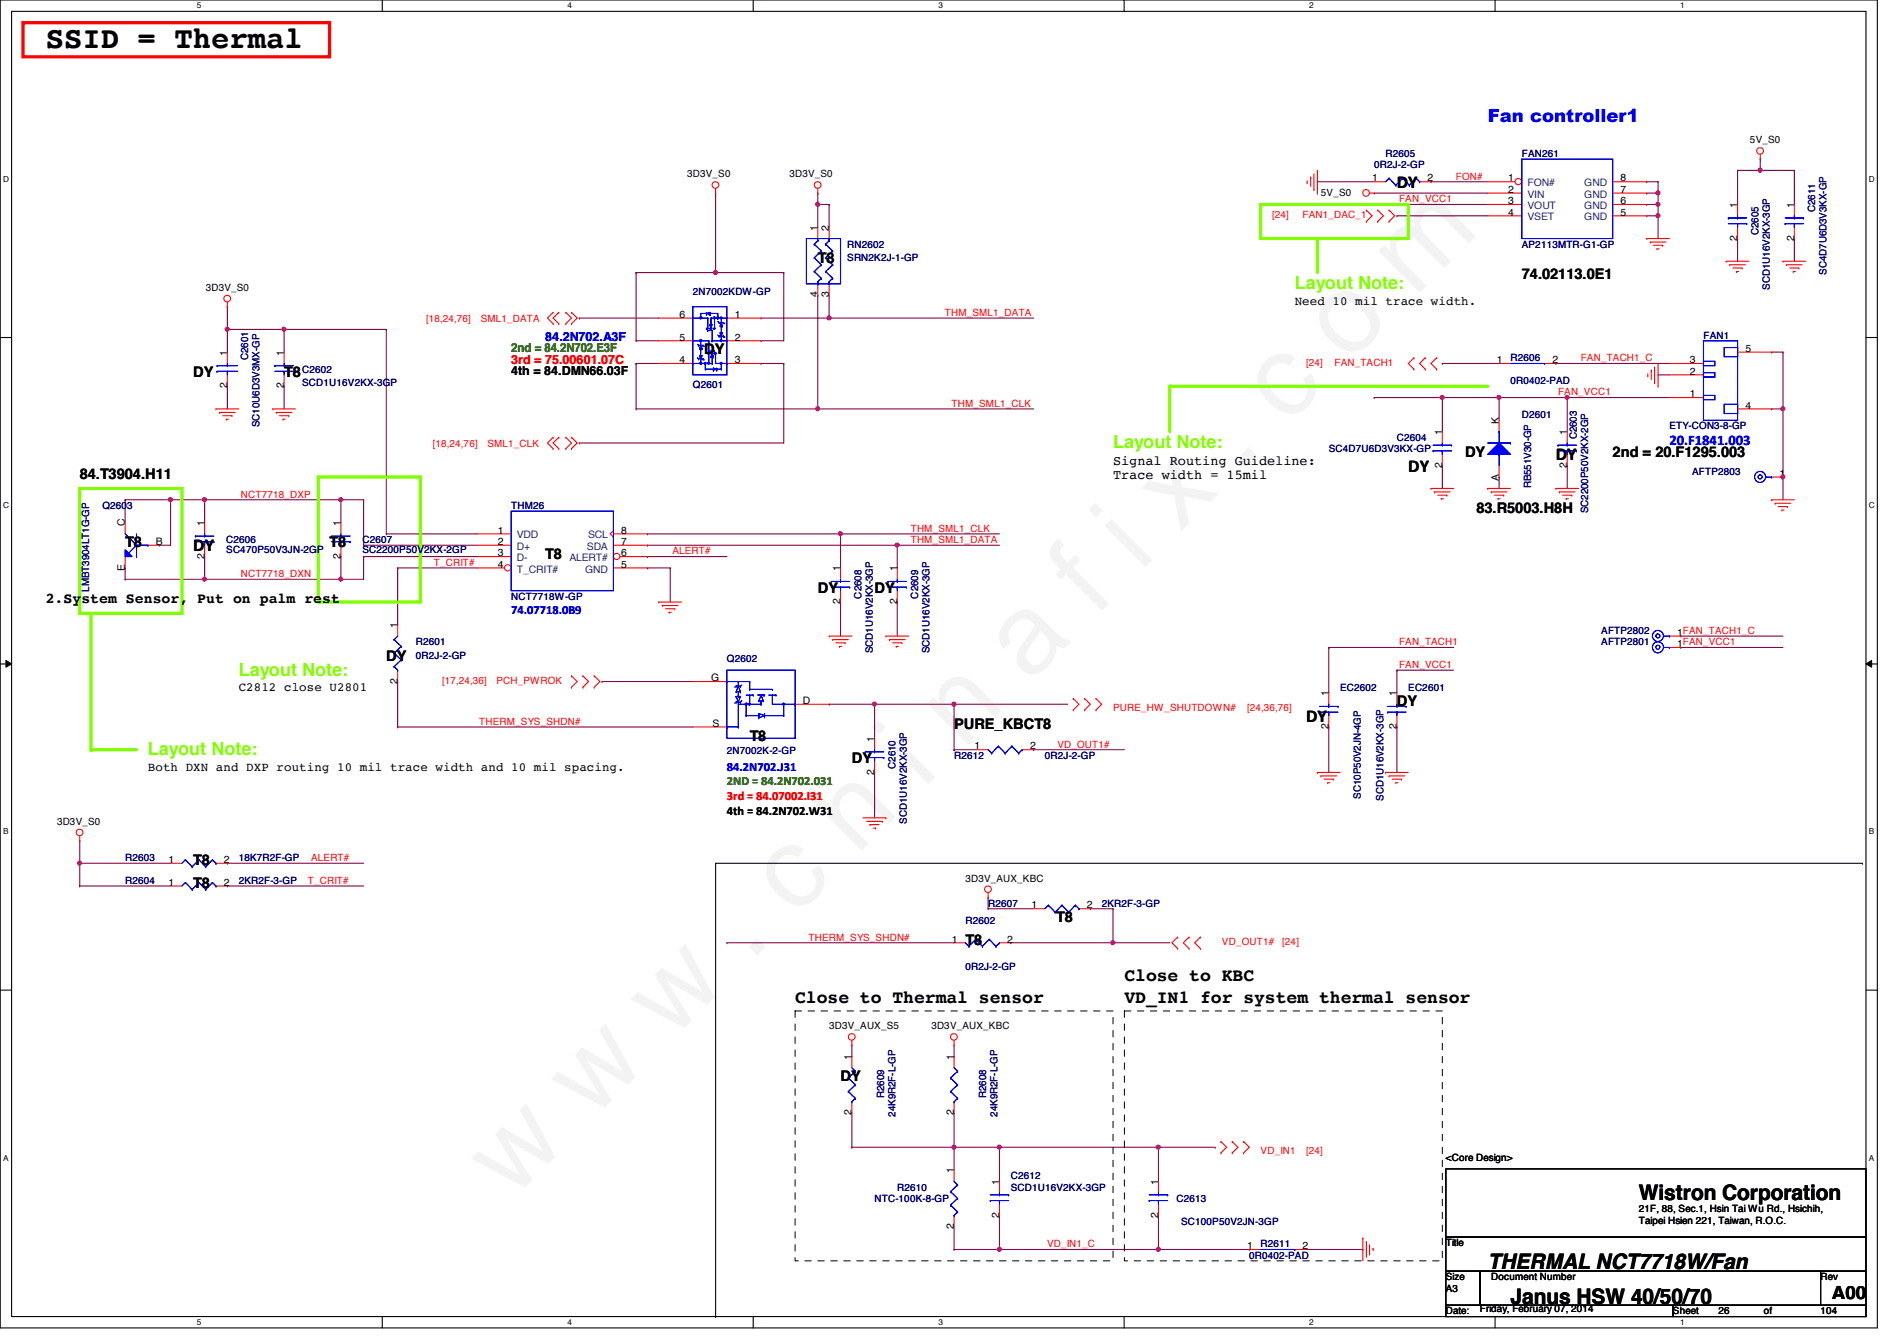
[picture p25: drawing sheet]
<svg xmlns="http://www.w3.org/2000/svg" width="297mm" height="210mm" viewBox="0 0 297 210" stroke-linecap="round" stroke-linejoin="round" font-family="sans-serif">
<defs><g id="words">
<text font-size="17.6" fill="#f0f" x="80.1" y="188" transform="rotate(-45 80.1 188)">w w w . c h i n a f i x . c o m</text>
<text font-size="4.8" x="7.2" y="7.6">SSID = Thermal</text>
<g font-size="3.3">
<text x="256.6" y="187.9">Wistron Corporation</text>
<text x="233" y="198.6">THERMAL NCT7718W/Fan</text>
<text x="236.5" y="204">Janus HSW 40/50/70</text>
</g>
<text font-size="2.8" fill="#00f" x="233" y="19.1">Fan controller1</text>
<g font-size="2.8">
<text x="218.7" y="29.4">DY</text>
<text x="220.5" y="73.8">DY</text>
<text x="243.6" y="72.1">DY</text>
<text x="30.3" y="86.3">DY</text>
<text x="204.5" y="112.9">DY</text>
<text x="176.1" y="153.5">Close to KBC</text>
<text x="124.5" y="157.1">Close to Thermal sensor</text>
<text x="176.1" y="157.1">VD_IN1 for system thermal sensor</text>
<text x="286.8" y="203.4">A00</text>
</g>
<g font-size="2.8" fill="#80ff00">
<text x="202.7" y="45.3">Layout Note:</text>
<text x="174.3" y="70.2">Layout Note:</text>
<text x="37.4" y="105.7">Layout Note:</text>
<text x="23.2" y="118.2">Layout Note:</text>
</g>
<g font-size="2.3">
<text x="128.1" y="41.2">T8</text>
<text x="238.3" y="43.7">74.02113.0E1</text>
<text x="30.3" y="59">DY</text>
<text x="44.5" y="59">T8</text>
<text x="110.3" y="55.5">DY</text>
<text x="229.4" y="71.5">DY</text>
<text x="252.5" y="71.5">2nd = 20.F1295.003</text>
<text x="12.5" y="75">84.T3904.H11</text>
<text x="231.2" y="80.3">83.R5003.H8H</text>
<text x="19.6" y="85.7">T8</text>
<text x="51.6" y="85.7">T8</text>
<text x="85.4" y="87.5">T8</text>
<text x="7.2" y="94.3">2.System Sensor, Put on palm rest</text>
<text x="128.1" y="92.8">DY</text>
<text x="136.9" y="92.8">DY</text>
<text x="60.5" y="103.5">DY</text>
<text x="218.7" y="110.6">DY</text>
<text x="117.4" y="115.9">T8</text>
<text x="133.4" y="119.5">DY</text>
<text x="149.4" y="114.1">PURE_KBCT8</text>
<text x="30.3" y="135.5">T8</text>
<text x="30.3" y="139">T8</text>
<text x="151.2" y="147.9">T8</text>
<text x="165.4" y="144.4">T8</text>
<text x="131.6" y="169.2">DY</text>
</g>
<text font-size="2.3" fill="#00f" x="261.4" y="69.7">20.F1841.003</text>
<g font-size="2.1">
<text x="174.3" y="72.8">Signal Routing Guideline:</text>
<text x="174.3" y="75">Trace width = 15mil</text>
</g>
<g font-size="1.9">
<text x="202.7" y="47.8">Need 10 mil trace width.</text>
<text x="80" y="58.7">4th = 84.DMN66.03F</text>
<text x="37.4" y="108.2">C2812 close U2801</text>
<text x="23.2" y="120.6">Both DXN and DXP routing 10 mil trace width and 10 mil spacing.</text>
<text x="113.8" y="127.6">4th = 84.2N702.W31</text>
</g>
<g font-size="1.9" fill="#00f">
<text x="85.4" y="53.4">84.2N702.A3F</text>
<text x="80" y="96.1">74.07718.0B9</text>
<text x="113.8" y="120.6">84.2N702.J31</text>
</g>
<g font-size="1.9" fill="#008000">
<text x="80" y="55.2">2nd = 84.2N702.E3F</text>
<text x="113.8" y="122.9">2ND = 84.2N702.031</text>
</g>
<g font-size="1.9" fill="#f00">
<text x="80" y="56.9">3rd = 75.00601.07C</text>
<text x="113.8" y="125.3">3rd = 84.07002.I31</text>
</g>
<g font-size="1.6">
<text x="274" y="22.4">5V_S0</text>
<text x="107.6" y="27.8">3D3V_S0</text>
<text x="123.6" y="27.8">3D3V_S0</text>
<text x="214.8" y="28.4">1</text>
<text x="223.5" y="28.4">2</text>
<text x="236.2" y="28.4">1</text>
<text x="253.7" y="28.4">8</text>
<text x="206.8" y="30.6">5V_S0</text>
<text x="236.2" y="30.2">2</text>
<text x="236.2" y="32">3</text>
<text x="236.2" y="33.7">4</text>
<text x="253.7" y="33.7">5</text>
<text x="253.7" y="32">6</text>
<text x="253.7" y="30.2">7</text>
<text x="272" y="32.6" transform="rotate(-90 272 32.6)">1</text>
<text x="280.9" y="32.6" transform="rotate(-90 280.9 32.6)">1</text>
<text x="128" y="36.1" transform="rotate(-90 128 36.1)">1</text>
<text x="129.8" y="36.1" transform="rotate(-90 129.8 36.1)">2</text>
<text x="272" y="37.7" transform="rotate(-90 272 37.7)">2</text>
<text x="280.9" y="37.7" transform="rotate(-90 280.9 37.7)">2</text>
<text x="32.2" y="45.6">3D3V_S0</text>
<text x="128" y="46.6" transform="rotate(-90 128 46.6)">4</text>
<text x="129.8" y="46.6" transform="rotate(-90 129.8 46.6)">3</text>
<text x="106.4" y="53.3">5</text>
<text x="106.4" y="49.7">6</text>
<text x="115.1" y="49.7">1</text>
<text x="115.1" y="53.3">2</text>
<text x="35.6" y="55.7" transform="rotate(-90 35.6 55.7)">1</text>
<text x="44.4" y="55.7" transform="rotate(-90 44.4 55.7)">1</text>
<text x="106.4" y="56.9">4</text>
<text x="115.1" y="56.9">3</text>
<text x="234.4" y="56.9">1</text>
<text x="243.1" y="56.9">2</text>
<text x="264.6" y="58.6">2</text>
<text x="264.6" y="56.9">3</text>
<text x="273.3" y="55.1">5</text>
<text x="35.6" y="60.8" transform="rotate(-90 35.6 60.8)">2</text>
<text x="44.4" y="60.8" transform="rotate(-90 44.4 60.8)">2</text>
<text x="264.6" y="62.2">1</text>
<text x="273.3" y="64">4</text>
<text x="225.8" y="68.1" transform="rotate(-90 225.8 68.1)">1</text>
<text x="234.7" y="66.3" transform="rotate(-90 234.7 66.3)">K</text>
<text x="245.4" y="68.1" transform="rotate(-90 245.4 68.1)">1</text>
<text x="225.8" y="73.2" transform="rotate(-90 225.8 73.2)">2</text>
<text x="234.7" y="75.2" transform="rotate(-90 234.7 75.2)">A</text>
<text x="245.4" y="73.2" transform="rotate(-90 245.4 73.2)">2</text>
<text x="278.6" y="74.6">1</text>
<text x="19.6" y="82.3" transform="rotate(-90 19.6 82.3)">C</text>
<text x="32" y="82.3" transform="rotate(-90 32 82.3)">1</text>
<text x="53.3" y="82.3" transform="rotate(-90 53.3 82.3)">1</text>
<text x="77.9" y="83.5">1</text>
<text x="97.3" y="83.5">8</text>
<text x="19.6" y="89.5" transform="rotate(-90 19.6 89.5)">E</text>
<text x="24.4" y="85.3">B</text>
<text x="32" y="87.5" transform="rotate(-90 32 87.5)">2</text>
<text x="53.3" y="87.5" transform="rotate(-90 53.3 87.5)">2</text>
<text x="77.9" y="85.3">2</text>
<text x="77.9" y="87.1">3</text>
<text x="77.9" y="88.9">4</text>
<text x="97.3" y="88.9">5</text>
<text x="97.3" y="87.1">6</text>
<text x="97.3" y="85.3">7</text>
<text x="131.6" y="89.5" transform="rotate(-90 131.6 89.5)">1</text>
<text x="140.5" y="89.5" transform="rotate(-90 140.5 89.5)">1</text>
<text x="131.6" y="94.6" transform="rotate(-90 131.6 94.6)">2</text>
<text x="140.5" y="94.6" transform="rotate(-90 140.5 94.6)">2</text>
<text x="62.2" y="98.3" transform="rotate(-90 62.2 98.3)">1</text>
<text x="262.6" y="101.3">1FAN_VCC1</text>
<text x="262.6" y="99.5">1FAN_TACH1_C</text>
<text x="62.2" y="107" transform="rotate(-90 62.2 107)">2</text>
<text x="111.3" y="106.6">G</text>
<text x="111.5" y="113.7">S</text>
<text x="125.7" y="110.2">D</text>
<text x="208" y="109" transform="rotate(-90 208 109)">1</text>
<text x="218.7" y="109" transform="rotate(-90 218.7 109)">1</text>
<text x="136.9" y="116.1" transform="rotate(-90 136.9 116.1)">1</text>
<text x="152.6" y="117.3">1</text>
<text x="161.3" y="117.3">2</text>
<text x="208" y="114.1" transform="rotate(-90 208 114.1)">2</text>
<text x="218.7" y="114.1" transform="rotate(-90 218.7 114.1)">2</text>
<text x="136.9" y="121.2" transform="rotate(-90 136.9 121.2)">2</text>
<text x="8.9" y="129.1">3D3V_S0</text>
<text x="26.4" y="135.1">1</text>
<text x="35" y="135.1">2</text>
<text x="26.4" y="138.6">1</text>
<text x="35" y="138.6">2</text>
<text x="151.2" y="138">3D3V_AUX_KBC</text>
<text x="161.5" y="142.2">1</text>
<text x="170.2" y="142.2">2</text>
<text x="149.1" y="147.5">1</text>
<text x="157.7" y="147.5">2</text>
<text x="129.8" y="161.1">3D3V_AUX_S5</text>
<text x="145.8" y="161.1">3D3V_AUX_KBC</text>
<text x="133.3" y="165.9" transform="rotate(-90 133.3 165.9)">1</text>
<text x="149.3" y="165.9" transform="rotate(-90 149.3 165.9)">1</text>
<text x="133.3" y="174.6" transform="rotate(-90 133.3 174.6)">2</text>
<text x="149.3" y="174.6" transform="rotate(-90 149.3 174.6)">2</text>
<text x="149.3" y="183.7" transform="rotate(-90 149.3 183.7)">1</text>
<text x="156.5" y="185.5" transform="rotate(-90 156.5 185.5)">1</text>
<text x="181.4" y="185.5" transform="rotate(-90 181.4 185.5)">1</text>
<text x="226.4" y="181.7">&lt;Core Design&gt;</text>
<text x="156.5" y="190.6" transform="rotate(-90 156.5 190.6)">2</text>
<text x="181.4" y="190.6" transform="rotate(-90 181.4 190.6)">2</text>
<text x="256.6" y="189.7">21F, 88, Sec.1, Hsin Tai Wu Rd., Hsichih,</text>
<text x="256.6" y="191.6">Taipei Hsien 221, Taiwan, R.O.C.</text>
<text x="149.3" y="192.4" transform="rotate(-90 149.3 192.4)">2</text>
<text x="195.3" y="195.5">1</text>
<text x="204" y="195.5">2</text>
<text x="226.4" y="195.1">Title</text>
<text x="226.4" y="200.4">Size</text>
<text x="226.4" y="202.2">A3</text>
<text x="233.5" y="200.4">Document Number</text>
<text x="285.1" y="200.4">Rev</text>
<text x="226.4" y="205.7">Date:</text>
<text x="231.7" y="205.4">Friday, February 07, 2014</text>
<text x="262" y="205.7">Sheet</text>
<text x="269.1" y="205.7">26</text>
<text x="276.2" y="205.7">of</text>
<text x="285.1" y="205.7">104</text>
</g>
<g font-size="1.6" fill="#000080">
<text x="215.2" y="26.3">0R2J-2-GP</text>
<text x="217" y="24.6">R2605</text>
<text x="238.3" y="24.6">FAN261</text>
<text x="284.2" y="33.2" transform="rotate(-90 284.2 33.2)">C2611</text>
<text x="132.7" y="38.8">RN2602</text>
<text x="132.7" y="40.9">SRN2K2J-1-GP</text>
<text x="238.3" y="38.8">AP2113MTR-G1-GP</text>
<text x="275.3" y="36.8" transform="rotate(-90 275.3 36.8)">C2605</text>
<text x="108.5" y="46.2">2N7002KDW-GP</text>
<text x="277.1" y="45.3" transform="rotate(-90 277.1 45.3)">SCD1U16V2KX-3GP</text>
<text x="286" y="43" transform="rotate(-90 286 43)">SC4D7U6D3V3KX-GP</text>
<text x="266.7" y="53">FAN1</text>
<text x="38.9" y="56.3" transform="rotate(-90 38.9 56.3)">C2601</text>
<text x="47.3" y="58.3">C2602</text>
<text x="236.5" y="56.6">R2606</text>
<text x="47.3" y="60.5">SCD1U16V2KX-3GP</text>
<text x="108.5" y="60.7">Q2601</text>
<text x="236.5" y="60.1">0R0402-PAD</text>
<text x="238.3" y="65.4">D2601</text>
<text x="40.6" y="66.8" transform="rotate(-90 40.6 66.8)">SC10U6D3V3MX-GP</text>
<text x="208.1" y="70.8">SC4D7U6D3V3KX-GP</text>
<text x="218.7" y="69">C2604</text>
<text x="246.9" y="68.8" transform="rotate(-90 246.9 68.8)">C2603</text>
<text x="261.4" y="67.2">ETY-CON3-8-GP</text>
<text x="239.8" y="76.5" transform="rotate(-90 239.8 76.5)">RB551V30-GP</text>
<text x="265" y="74.3">AFTP2803</text>
<text x="16" y="79.7">Q2603</text>
<text x="80" y="79.7">THM26</text>
<text x="248.7" y="80.3" transform="rotate(-90 248.7 80.3)">SC2200P50V2KX-2GP</text>
<text x="35.4" y="85">C2606</text>
<text x="35.4" y="86.6">SC470P50V3JN-2GP</text>
<text x="56.8" y="85">C2607</text>
<text x="56.8" y="86.6">SC2200P50V2KX-2GP</text>
<text x="14" y="92.6" transform="rotate(-90 14 92.6)">LMBT3904LT1G-GP</text>
<text x="80" y="93.9">NCT7718W-GP</text>
<text x="134.9" y="93.7" transform="rotate(-90 134.9 93.7)">C2608</text>
<text x="143.8" y="93.7" transform="rotate(-90 143.8 93.7)">C2609</text>
<text x="65.1" y="101">R2601</text>
<text x="250.7" y="101">AFTP2801</text>
<text x="250.7" y="99.2">AFTP2802</text>
<text x="65.1" y="103.1">0R2J-2-GP</text>
<text x="113.8" y="103.7">Q2602</text>
<text x="136.6" y="102.2" transform="rotate(-90 136.6 102.2)">SCD1U16V2KX-3GP</text>
<text x="145.5" y="102.2" transform="rotate(-90 145.5 102.2)">SCD1U16V2KX-3GP</text>
<text x="209.8" y="108.1">EC2602</text>
<text x="220.5" y="108.1">EC2601</text>
<text x="113.8" y="118.1">2N7002K-2-GP</text>
<text x="149.4" y="118.8">R2612</text>
<text x="163.6" y="118.8">0R2J-2-GP</text>
<text x="140.2" y="120.4" transform="rotate(-90 140.2 120.4)">C2610</text>
<text x="213.1" y="125" transform="rotate(-90 213.1 125)">SC10P50V2JN-4GP</text>
<text x="216.7" y="125.3" transform="rotate(-90 216.7 125.3)">SCD1U16V2KX-3GP</text>
<text x="142" y="128.9" transform="rotate(-90 142 128.9)">SCD1U16V2KX-3GP</text>
<text x="19.6" y="134.8">R2603</text>
<text x="37.4" y="134.8">18K7R2F-GP</text>
<text x="19.6" y="138.3">R2604</text>
<text x="37.4" y="138.3">2KR2F-3-GP</text>
<text x="154.7" y="141.9">R2607</text>
<text x="172.5" y="141.9">2KR2F-3-GP</text>
<text x="151.2" y="144.6">R2602</text>
<text x="151.2" y="151.8">0R2J-2-GP</text>
<text x="138.4" y="171.9" transform="rotate(-90 138.4 171.9)">R2609</text>
<text x="154.4" y="171.9" transform="rotate(-90 154.4 171.9)">R2608</text>
<text x="140.2" y="174.8" transform="rotate(-90 140.2 174.8)">24K9R2F-L-GP</text>
<text x="156.2" y="174.8" transform="rotate(-90 156.2 174.8)">24K9R2F-L-GP</text>
<text x="158.3" y="184.6">C2612</text>
<text x="136.9" y="188.1">NTC-100K-8-GP</text>
<text x="140.5" y="186.4">R2610</text>
<text x="158.3" y="186.4">SCD1U16V2KX-3GP</text>
<text x="184.2" y="188.1">C2613</text>
<text x="185" y="191.7">SC100P50V2JN-3GP</text>
<text x="195.6" y="197">0R0402-PAD</text>
<text x="197.4" y="195.2">R2611</text>
</g>
<g font-size="1.6" fill="#f00">
<text x="228" y="28.1">FON#</text>
<text x="199.2" y="34.2">[24]</text>
<text x="204" y="34.2">FAN1_DAC_1</text>
<text x="219.1" y="31.7">FAN_VCC1</text>
<text x="66.7" y="50.3">[18,24,76]</text>
<text x="75.3" y="50.3">SML1_DATA</text>
<text x="148" y="49.4">THM_SML1_DATA</text>
<text x="204.5" y="57.3">[24]</text>
<text x="209" y="57.3">FAN_TACH1</text>
<text x="247.5" y="56.6">FAN_TACH1_C</text>
<text x="149" y="63.7">THM_SML1_CLK</text>
<text x="244" y="61.9">FAN_VCC1</text>
<text x="67.8" y="69.9">[18,24,76]</text>
<text x="76.3" y="69.9">SML1_CLK</text>
<text x="37.7" y="77.9">NCT7718_DXP</text>
<text x="142.6" y="83.2">THM_SML1_CLK</text>
<text x="67.9" y="88.6">T_CRIT#</text>
<text x="105.3" y="86.8">ALERT#</text>
<text x="142.6" y="85">THM_SML1_DATA</text>
<text x="37.7" y="90.3">NCT7718_DXN</text>
<text x="219.1" y="101">FAN_TACH1</text>
<text x="69.2" y="107.1">[17,24,36]</text>
<text x="77.7" y="107.1">PCH_PWROK</text>
<text x="219.1" y="104.6">FAN_VCC1</text>
<text x="75.1" y="113.5">THERM_SYS_SHDN#</text>
<text x="174.3" y="111.3">PURE_HW_SHUTDOWN#</text>
<text x="195.3" y="111.3">[24,36,76]</text>
<text x="165.6" y="117">VD_OUT1#</text>
<text x="48.7" y="134.8">ALERT#</text>
<text x="48.2" y="138.3">T_CRIT#</text>
<text x="126.6" y="147.2">THERM_SYS_SHDN#</text>
<text x="191.3" y="148">VD_OUT1#</text>
<text x="200.8" y="148">[24]</text>
<text x="197.4" y="180.7">VD_IN1</text>
<text x="204.5" y="180.7">[24]</text>
<text x="164" y="195.2">VD_IN1_C</text>
</g>
<g font-size="1.6" fill="#004080">
<text x="239.2" y="29.2">FON#</text>
<text x="248.1" y="29.2">GND</text>
<text x="239.2" y="30.9">VIN</text>
<text x="239.2" y="32.7">VOUT</text>
<text x="239.2" y="34.5">VSET</text>
<text x="248.1" y="34.5">GND</text>
<text x="248.1" y="32.7">GND</text>
<text x="248.1" y="30.9">GND</text>
<text x="80.9" y="84.3">VDD</text>
<text x="80.9" y="86.1">D+</text>
<text x="80.9" y="87.8">D-</text>
<text x="80.9" y="89.6">T_CRIT#</text>
<text x="89.2" y="87.8">ALERT#</text>
<text x="91.6" y="89.6">GND</text>
<text x="91.9" y="86.1">SDA</text>
<text x="92.1" y="84.3">SCL</text>
</g>
<g font-size="1.3">
<text x="30.8" y="1.3">5</text>
<text x="88.9" y="1.3">4</text>
<text x="146.9" y="1.3">3</text>
<text x="205" y="1.3">2</text>
<text x="263.1" y="1.3">1</text>
<text x=".5" y="28.4">D</text>
<text x="292.6" y="28.4">D</text>
<text x=".5" y="79.5">C</text>
<text x="292.6" y="79.5">C</text>
<text x=".5" y="130.6">B</text>
<text x="292.6" y="130.6">B</text>
<text x=".5" y="181.7">A</text>
<text x="292.6" y="181.7">A</text>
<text x="30.8" y="207.4">5</text>
<text x="88.9" y="207.4">4</text>
<text x="146.9" y="207.4">3</text>
<text x="205" y="207.4">2</text>
<text x="263.1" y="207.4">1</text>
</g>
</g></defs>
<path d="M0 0h294v207.9h-294zM1.8 1.8h290.4v204.3h-290.4z" fill="none" stroke="#000" stroke-width=".17"/>
<g fill="#fff">
<path d="M30.8 .2h.7v1.4h-.7z"/>
<path d="M30.8 206.2h.7v1.4h-.7z"/>
</g>
<path d="M59.9 0v1.8M59.9 206.1v1.8" fill="none" stroke="#000" stroke-width=".17"/>
<g fill="#fff">
<path d="M88.9 .2h.6v1.4h-.6z"/>
<path d="M88.9 206.2h.6v1.4h-.6z"/>
</g>
<path d="M117.9 0v1.8M117.9 206.1v1.8" fill="none" stroke="#000" stroke-width=".17"/>
<g fill="#fff">
<path d="M146.9 .2h.7v1.4h-.7z"/>
<path d="M146.9 206.2h.7v1.4h-.7z"/>
</g>
<path d="M176 0v1.8M176 206.1v1.8" fill="none" stroke="#000" stroke-width=".17"/>
<g fill="#fff">
<path d="M205 .2h.7v1.4h-.7z"/>
<path d="M205 206.2h.7v1.4h-.7z"/>
</g>
<path d="M234.1 0v1.8M234.1 206.1v1.8" fill="none" stroke="#000" stroke-width=".17"/>
<g fill="#fff">
<path d="M263.1 .2h.7v1.4h-.7z"/>
<path d="M263.1 206.2h.7v1.4h-.7z"/>
<path d="M.5 27.3h.9v1.4h-.9z"/>
<path d="M292.6 27.3h.9v1.4h-.9z"/>
<path d="M.5 78.4h.9v1.4h-.9z"/>
<path d="M292.6 78.4h.9v1.4h-.9z"/>
</g>
<path d="M0 52.8h1.8M292.2 52.8h1.8" fill="none" stroke="#000" stroke-width=".17"/>
<g fill="#fff">
<path d="M.5 129.5h.8v1.4h-.8z"/>
<path d="M292.6 129.5h.9v1.4h-.9z"/>
</g>
<path d="M0 103.9h1.8M292.2 103.9h1.8" fill="none" stroke="#000" stroke-width=".17"/>
<path d="M.9 103.4l.9 .5-.9 .5zM292.2 103.9l.9-.5v1z" fill="#000"/>
<path d="M.9 103.4l.9 .5-.9 .5zM292.2 103.9l.9-.5v1z" fill="none" stroke="#000" stroke-width=".16"/>
<g fill="#fff">
<path d="M.5 180.5h.8v1.4h-.8z"/>
<path d="M292.6 180.5h.9v1.4h-.9z"/>
</g>
<path d="M0 155h1.8M292.2 155h1.8" fill="none" stroke="#000" stroke-width=".17"/>
<path d="M257.8 32h.1M257.8 32h1.8M259.6 33.8h.1M259.6 33.8v3.5M99.6 64h28.5M101.4 83.6h30.2" fill="none" stroke="#800040" stroke-width=".17"/>
<circle cx="259.6" cy="33.8" r=".32" fill="#f0f"/>
<circle cx="259.6" cy="33.8" r=".32" fill="none" stroke="#f0f" stroke-width=".17"/>
<path d="M257.8 33.8h.1M259.6 32h.1M259.6 32v1.8h-1.8" fill="none" stroke="#800040" stroke-width=".17"/>
<circle cx="259.6" cy="32" r=".32" fill="#f0f"/>
<circle cx="259.6" cy="32" r=".32" fill="none" stroke="#f0f" stroke-width=".17"/>
<path d="M259.6 28.4h.1M259.6 30.2h.1M259.6 28.4v3.6" fill="none" stroke="#800040" stroke-width=".17"/>
<circle cx="259.6" cy="30.2" r=".32" fill="#f0f"/>
<circle cx="259.6" cy="30.2" r=".32" fill="none" stroke="#f0f" stroke-width=".17"/>
<g fill="none" stroke="#800040" stroke-width=".17">
<path d="M257.8 28.4h.1M257.8 30.2h.1M257.8 28.4h1.8M257.8 30.2h1.8M272.1 26.7h.1M275.6 24.9h.1M275.6 24.9v1.8h-3.5M44.5 51.6h.1M44.5 51.6v3.5M32 78.2h.1M32 78.2h21.4M35.6 60.5h.1"/>
<path d="M35.6 60.5v3.5M44.5 60.5h.1M44.5 60.5v3.5M19.6 90.7h.1M19.6 90.7h12.4M56.9 87.1h.1M56.9 87.1h17.8M12.5 131.6h.1M12.5 131.6v3.5M35.6 138.7h.1M35.6 138.7h21.3"/>
</g>
<circle cx="32" cy="78.2" r=".32" fill="#f0f"/>
<circle cx="32" cy="78.2" r=".32" fill="none" stroke="#f0f" stroke-width=".17"/>
<g fill="none" stroke="#800040" stroke-width=".17">
<path d="M35.6 51.6h.1M35.6 51.6h8.9M60.5 51.6h.1M60.5 51.6v32M53.4 90.7h.1M56.9 85.3h.1M56.9 87.1h.1M56.9 85.3h17.8M56.9 87.1v3.6h-3.5M60.5 83.6h.1M60.5 83.6h14.2M62.3 88.9h.1"/>
<path d="M62.3 88.9h12.4M12.5 135.1h.1M12.5 135.1h14.2"/>
</g>
<circle cx="35.6" cy="51.5" r=".32" fill="#f0f"/>
<circle cx="35.6" cy="51.5" r=".32" fill="none" stroke="#f0f" stroke-width=".17"/>
<path d="M12.5 138.7h.1M12.5 135.1h.1M12.5 138.7h14.2M12.5 135.1v3.6" fill="none" stroke="#800040" stroke-width=".17"/>
<circle cx="12.5" cy="135.1" r=".32" fill="#f0f"/>
<circle cx="12.5" cy="135.1" r=".32" fill="none" stroke="#f0f" stroke-width=".17"/>
<path d="M26.7 78.2h.1M26.7 78.2h5.3M26.7 78.2v7.1M35.6 135.1h.1M35.6 135.1h21.3" fill="none" stroke="#800040" stroke-width=".17"/>
<circle cx="26.7" cy="78.2" r=".32" fill="#f0f"/>
<circle cx="26.7" cy="78.2" r=".32" fill="none" stroke="#f0f" stroke-width=".17"/>
<path d="M32 78.2h.1M32 78.2v3.6M53.4 78.2h.1M53.4 78.2h3.5M24.9 85.3h.1M24.9 85.3h1.8" fill="none" stroke="#800040" stroke-width=".17"/>
<circle cx="53.4" cy="78.2" r=".32" fill="#f0f"/>
<circle cx="53.4" cy="78.2" r=".32" fill="none" stroke="#f0f" stroke-width=".17"/>
<path d="M35.6 51.6h.1M35.6 51.6v3.5M53.4 78.2h.1M53.4 78.2v3.6M56.9 78.2h.1M56.9 78.2v7.1M32 90.7h.1M32 90.7h21.4" fill="none" stroke="#800040" stroke-width=".17"/>
<circle cx="32" cy="90.7" r=".32" fill="#f0f"/>
<circle cx="32" cy="90.7" r=".32" fill="none" stroke="#f0f" stroke-width=".17"/>
<path d="M53.4 87.1h.1M53.4 87.1v3.6" fill="none" stroke="#800040" stroke-width=".17"/>
<circle cx="53.4" cy="90.7" r=".32" fill="#f0f"/>
<circle cx="53.4" cy="90.7" r=".32" fill="none" stroke="#f0f" stroke-width=".17"/>
<g fill="none" stroke="#800040" stroke-width=".17">
<path d="M35.6 48h.1M35.6 48v3.6M19.6 78.2h.1M19.6 78.2h7.1M19.6 78.2v3.6M245.4 72.9h.1M245.4 62.2h.1M245.4 62.2v5.4M245.4 72.9v3.6M245.4 62.2h16M19.6 88.9h.1M19.6 88.9v1.8"/>
<path d="M32 87.1h.1M32 87.1v3.6M62.3 88.9h.1M62.3 88.9v8.9M101.4 85.3h39.1M62.3 106.7h.1M62.3 106.7v7.1"/>
</g>
<circle cx="245.4" cy="62.2" r=".32" fill="#f0f"/>
<circle cx="245.4" cy="62.2" r=".32" fill="none" stroke="#f0f" stroke-width=".17"/>
<path d="M44.5 51.6h.1M44.5 51.6h16M129.8 49.8h32M90.7 69.3h32M62.3 113.8h.1M62.3 113.8h46.2" fill="none" stroke="#800040" stroke-width=".17"/>
<circle cx="44.5" cy="51.5" r=".32" fill="#f0f"/>
<circle cx="44.5" cy="51.5" r=".32" fill="none" stroke="#f0f" stroke-width=".17"/>
<path d="M275.6 26.7h.1M275.6 26.7h5.4M281 37.3h.1M281 26.7h.1M281 26.7v5.3M281 37.3v3.6" fill="none" stroke="#800040" stroke-width=".17"/>
<circle cx="275.6" cy="26.6" r=".32" fill="#f0f"/>
<circle cx="275.6" cy="26.6" r=".32" fill="none" stroke="#f0f" stroke-width=".17"/>
<g fill="none" stroke="#800040" stroke-width=".17">
<path d="M272.1 37.3h.1M272.1 26.7h.1M272.1 26.7v5.3M272.1 37.3v3.6M243.6 56.9h.1M243.6 56.9h17.8M277.4 55.1h.1M277.4 55.1h1.8M279.2 55.1h.1M279.2 55.1v8.9h-1.8M128.1 64h33.7M277.4 64h.1"/>
<path d="M279.2 74.7h.1M279.2 74.7v3.5M263.2 99.6h.1M263.2 99.6h16M263.2 101.3h.1M263.2 101.3h16"/>
</g>
<circle cx="279.2" cy="74.6" r=".32" fill="#f0f"/>
<circle cx="279.2" cy="74.6" r=".32" fill="none" stroke="#f0f" stroke-width=".17"/>
<path d="M259.6 58.7h.1M259.6 58.7h1.8M279.2 64h.1M279.2 64v10.7" fill="none" stroke="#800040" stroke-width=".17"/>
<circle cx="279.2" cy="64" r=".32" fill="#f0f"/>
<circle cx="279.2" cy="64" r=".32" fill="none" stroke="#f0f" stroke-width=".17"/>
<path d="M234.7 62.2h10.7M113.8 147.6h35.6M149.4 195.6h.1M149.4 192v3.6M149.4 195.6h7.1M156.5 195.6h.1M156.5 190.2v5.4" fill="none" stroke="#800040" stroke-width=".17"/>
<circle cx="156.5" cy="195.6" r=".32" fill="#f0f"/>
<circle cx="156.5" cy="195.6" r=".32" fill="none" stroke="#f0f" stroke-width=".17"/>
<path d="M156.5 195.6h24.9M181.4 195.6h.1" fill="none" stroke="#800040" stroke-width=".17"/>
<circle cx="181.4" cy="195.6" r=".32" fill="#f0f"/>
<circle cx="181.4" cy="195.6" r=".32" fill="none" stroke="#f0f" stroke-width=".17"/>
<path d="M181.4 195.6h.1M181.4 190.2v5.4M181.4 195.6h14.2M195.6 195.6h.1M204.5 195.6h8.9M213.4 195.6h.1" fill="none" stroke="#800040" stroke-width=".17"/>
<g fill="none" stroke="#f00" stroke-width=".17">
<path d="M257.8 37.3h.1M257.8 37.3h3.6M258.4 37.9h.1M258.4 37.9h2.5M258.9 38.4h1.4M259.5 38.9h.1M259.5 38.9h.3M260.3 38.4h.1M275.6 24.9h.1M275.6 24.2v.7M35.6 48h.1M35.6 47.3v.7"/>
<path d="M258 58.8h.1M258 58.5v.3M258.6 58h.1M258.6 58v1.4M259.1 59.9h.1M259.1 57.4v2.5M259.6 56.9v3.6M270.3 40.9h.1M270.3 40.9h3.6M270.8 41.4h.1M270.8 41.4h2.5M271.4 42h1.4"/>
<path d="M271.9 42.5h.1M271.9 42.5h.3M272.8 42h.1M279.2 40.9h.1M279.2 40.9h3.5M279.7 41.4h.1M279.7 41.4h2.5M280.2 42h1.5M280.8 42.5h.1M280.8 42.5h.3M281.7 42h.1M33.8 64h.1"/>
<path d="M33.8 64h3.6M34.4 64.6h.1M34.4 64.6h2.4M34.9 65.1h1.4M35.4 65.6h.1M35.4 65.6h.4M36.3 65.1h.1M42.7 64h.1M42.7 64h3.6M43.3 64.6h.1M43.3 64.6h2.4M43.8 65.1h1.4"/>
<path d="M44.3 65.6h.1M44.3 65.6h.4M45.2 65.1h.1M243.6 76.5h.1M243.6 76.5h3.6M244.2 77h.1M244.2 77h2.4M244.7 77.5h1.4M245.2 78.1h.1M245.2 78.1h.4M246.1 77.5h.1M259.6 60.5h.1"/>
<path d="M277.4 78.2h.1M277.4 78.2h3.6M278 78.8h.1M278 78.8h2.4M278.5 79.3h1.4M279 79.8h.1M279 79.8h.4M279.9 79.3h.1M12.5 131.6h.1M12.5 130.9v.7M213.4 193.8v3.6M213.9 194.4h.1"/>
<path d="M213.9 194.4v2.4M214.5 196.3h.1M214.5 194.9v1.4M215 195.4h.1M215 195.4v.3"/>
<circle cx="275.6" cy="23.6" r=".52"/>
<circle cx="35.6" cy="46.7" r=".52"/>
<circle cx="12.5" cy="130.3" r=".52"/>
</g>
<path d="M226.4 183h65.8v10.6h-65.8zM226.4 193.6h65.8v5.4h-65.8zM226.4 199h5.3v5.3h-5.3zM231.7 199h53.4v5.3h-53.4zM285.1 199h7.1v5.3h-7.1zM226.4 204.3h35.6v1.8h-35.6zM262 204.3h30.2v1.8h-30.2z" fill="none" stroke="#000" stroke-width=".17"/>
<path d="M14.3 96v21.3" fill="none" stroke="#80ff00" stroke-width=".51"/>
<circle cx="14.3" cy="96" r=".25" fill="#80ff00"/>
<path d="M14.3 117.3h7.1" fill="none" stroke="#80ff00" stroke-width=".51"/>
<circle cx="14.3" cy="117.3" r=".25" fill="#80ff00"/>
<path d="M12.5 76.5h16v19.5h-16zM49.8 74.7h16v19.5h-16zM183.2 60.5h49.8" fill="none" stroke="#80ff00" stroke-width=".51"/>
<path d="M3.6 3.6h48v5.3h-48z" fill="none" stroke="#f00" stroke-width=".51"/>
<path d="M291.6 135.1h.1M291.6 135.1h-179.5v71M112.1 206.1h.1" fill="none" stroke="#000" stroke-width=".17"/>
<path d="M124.5 158.2h49.8v39.2h-49.8zM176.1 158.2h49.7v39.2h-49.7z" fill="none" stroke="#000" stroke-width=".16" stroke-dasharray="1 1 1 1 1 1 1 1"/>
<path d="M241.8 56.9h1.8M19.6 81.8v1.8M19.6 87.1v1.8M23.2 85.3h1.7M261.4 101.3h1.8M26.7 135.1h1.8M26.7 138.7h1.8M33.8 135.1h1.8M33.8 138.7h1.8M195.6 195.6h1.8M202.7 195.6h1.8" fill="none" stroke="#f00" stroke-width=".17"/>
<g fill="none" stroke="#00f" stroke-width=".17">
<path d="M236.5 56.9h5.3M241.8 56.9h.1M260.5 101.3h.9M261.4 101.3h.1M29 134.6h.1M29 138.1h.1M29 134.6l-.5 .5M29 134.6l1.1 1.1M29 138.1l-.5 .6M29 138.1l1.1 1.1M30.1 135.7h.1M30.1 139.2h.1"/>
<path d="M31.2 134.6h.1M31.2 138.1h.1M31.2 134.6l-1.1 1.1M31.2 134.6l1 1.1M31.2 138.1l-1.1 1.1M31.2 138.1l1 1.1M32.2 135.7h.1M32.2 139.2h.1M33.3 134.6h.1M33.3 138.1h.1M33.3 134.6l-1.1 1.1M33.3 134.6l.5 .5"/>
<path d="M33.3 138.1l-1.1 1.1M33.3 138.1l.5 .6M33.8 135.1h.1M33.8 138.7h.1M197.4 195.6h5.3M202.7 195.6h.1"/>
<circle cx="259.6" cy="101.3" r=".32"/>
<circle cx="259.6" cy="101.3" r=".87"/>
</g>
<path d="M19.6 86.1l1.1 1h-1.1z" fill-rule="evenodd" fill="#00f"/>
<path d="M19.6 86.1l1.1 1h-1.1zM19.6 83.6l1.8 1.7M20.1 86.6h.1M21.4 85.3h.1M21.4 87.1h.1M21.4 85.3l-1.3 1.3M21.4 83.6v3.5M21.4 85.3h1.8M23.2 85.3h.1" fill="none" stroke="#00f" stroke-width=".17"/>
<path d="M19.6 86.1l1.1 1h-1.1z" fill-rule="evenodd" fill="#00f"/>
<g fill="none" stroke="#00f" stroke-width=".17">
<path d="M270.6 34.1h.1M270.6 34.1h2.9M270.6 35h2.9M272.1 34.1h.1M272.1 35h.1M272.1 33.8v.3M272.1 35v.6M273.5 35h.1M244 69.7h.1M244 69.7h2.8M244 70.6h2.8M245.4 69.7h.1"/>
<path d="M245.4 70.6h.1M245.4 69.3v.4M245.4 70.6v.5M246.8 70.6h.1M19.6 86.1l1.1 1h-1.1zM19.6 83.6l1.8 1.7M20.1 86.6h.1M21.4 85.3h.1M21.4 87.1h.1M21.4 85.3l-1.3 1.3M21.4 83.6v3.5M21.4 85.3h1.8"/>
<path d="M23.2 85.3h.1"/>
</g>
<path d="M272.1 32v1.8M272.1 35.6v1.7M245.4 67.6v1.7M245.4 71.1v1.8" fill="none" stroke="#f00" stroke-width=".17"/>
<circle cx="237.8" cy="28.4" r=".5" fill="#fff"/>
<g fill="none" stroke="#f00" stroke-width=".17">
<path d="M233 30.2h5.3M233 32h5.3M233 33.8h5.3M252.5 30.2h5.3M252.5 32h5.3M252.5 33.8h5.3M252.5 28.4h5.3M281 32v1.8M281 35.6v1.7M35.6 55.1v1.8M35.6 58.7v1.8M44.5 55.1v1.8"/>
<path d="M44.5 58.7v1.8M261.4 58.7h5.3M261.4 56.9h5.3M272.1 55.1h5.3M261.4 62.2h5.3M272.1 64h5.3M277.4 74.7h1.8M32 81.8v1.8M32 85.3v1.8M53.4 81.8v1.8M53.4 85.3v1.8M62.3 97.8v1.8"/>
<path d="M261.4 99.6h1.8M62.3 104.9v1.8"/>
<circle cx="237.8" cy="28.4" r=".5"/>
</g>
<g fill="none" stroke="#00f" stroke-width=".17">
<path d="M238.3 24.9h14.2v12.4h-14.2zM279.5 35h.1M279.5 34.1h2.9M279.5 35h2.9M281 34.1h.1M281 35h.1M281 33.8v.3M281 35v.6M282.4 34.1h.1M34 58.1h.1M34 57.2h.1M34 58.1h3.2"/>
<path d="M34 57.2h3.2M35.6 57.2h.1M35.6 58.1h.1M35.6 56.9v.3M35.6 58.1v.6M43 57.2h.1M43 58.1h2.9M43 57.2h2.9M44.5 57.2h.1M44.5 58.1h.1M44.5 56.9v.3M44.5 58.1v.6"/>
<path d="M45.9 58.1h.1M266.7 58.3h1.8v.7h-1.8zM266.7 56.6h1.8v.6h-1.8zM266.7 53.3h5.4v12.5h-5.4zM270 54.4h2.1v1.4h-2.1zM266.7 61.9h1.8v.7h-1.8zM270 63.3h2.1v1.4h-2.1zM276.5 74.7h.9M277.4 74.7h.1M30.6 83.9h.1M30.6 83.9h2.9M30.6 84.8h2.9"/>
<path d="M32 83.9h.1M32 84.8h.1M32 83.6v.3M32 84.8v.5M33.5 84.8h.1M51.9 83.9h.1M51.9 83.9h2.9M51.9 84.8h2.9M53.4 83.9h.1M53.4 84.8h.1M53.4 83.6v.3M53.4 84.8v.5"/>
<path d="M54.8 84.8h.1M62.3 99.6l-.6 .5M260.5 99.6h.9M261.4 99.6h.1M61.7 100.1h.1M61.7 102.2h.1M61.7 104.4h.1M61.7 100.1l1.1 1.1M61.7 102.2l1.1 1.1M61.7 104.4l.6 .5M62.3 104.9h.1M62.8 101.2h.1"/>
<path d="M62.8 103.3h.1M62.8 101.2l-1.1 1M62.8 103.3l-1.1 1.1"/>
<circle cx="275.6" cy="74.6" r=".32"/>
<circle cx="275.6" cy="74.6" r=".87"/>
<circle cx="259.6" cy="99.5" r=".32"/>
<circle cx="259.6" cy="99.5" r=".87"/>
</g>
<circle cx="259.6" cy="33.8" r=".32" fill="#f0f"/>
<circle cx="259.6" cy="33.8" r=".32" fill="none" stroke="#f0f" stroke-width=".17"/>
<circle cx="259.6" cy="32" r=".32" fill="#f0f"/>
<circle cx="259.6" cy="32" r=".32" fill="none" stroke="#f0f" stroke-width=".17"/>
<circle cx="259.6" cy="30.2" r=".32" fill="#f0f"/>
<circle cx="259.6" cy="30.2" r=".32" fill="none" stroke="#f0f" stroke-width=".17"/>
<circle cx="32" cy="78.2" r=".32" fill="#f0f"/>
<circle cx="32" cy="78.2" r=".32" fill="none" stroke="#f0f" stroke-width=".17"/>
<circle cx="35.6" cy="51.5" r=".32" fill="#f0f"/>
<circle cx="35.6" cy="51.5" r=".32" fill="none" stroke="#f0f" stroke-width=".17"/>
<circle cx="12.5" cy="135.1" r=".32" fill="#f0f"/>
<circle cx="12.5" cy="135.1" r=".32" fill="none" stroke="#f0f" stroke-width=".17"/>
<circle cx="26.7" cy="78.2" r=".32" fill="#f0f"/>
<circle cx="26.7" cy="78.2" r=".32" fill="none" stroke="#f0f" stroke-width=".17"/>
<circle cx="53.4" cy="78.2" r=".32" fill="#f0f"/>
<circle cx="53.4" cy="78.2" r=".32" fill="none" stroke="#f0f" stroke-width=".17"/>
<circle cx="32" cy="90.7" r=".32" fill="#f0f"/>
<circle cx="32" cy="90.7" r=".32" fill="none" stroke="#f0f" stroke-width=".17"/>
<circle cx="53.4" cy="90.7" r=".32" fill="#f0f"/>
<circle cx="53.4" cy="90.7" r=".32" fill="none" stroke="#f0f" stroke-width=".17"/>
<circle cx="245.4" cy="62.2" r=".32" fill="#f0f"/>
<circle cx="245.4" cy="62.2" r=".32" fill="none" stroke="#f0f" stroke-width=".17"/>
<circle cx="44.5" cy="51.5" r=".32" fill="#f0f"/>
<circle cx="44.5" cy="51.5" r=".32" fill="none" stroke="#f0f" stroke-width=".17"/>
<circle cx="275.6" cy="26.6" r=".32" fill="#f0f"/>
<circle cx="275.6" cy="26.6" r=".32" fill="none" stroke="#f0f" stroke-width=".17"/>
<circle cx="279.2" cy="74.6" r=".32" fill="#f0f"/>
<circle cx="279.2" cy="74.6" r=".32" fill="none" stroke="#f0f" stroke-width=".17"/>
<circle cx="279.2" cy="64" r=".32" fill="#f0f"/>
<circle cx="279.2" cy="64" r=".32" fill="none" stroke="#f0f" stroke-width=".17"/>
<circle cx="156.5" cy="195.6" r=".32" fill="#f0f"/>
<circle cx="156.5" cy="195.6" r=".32" fill="none" stroke="#f0f" stroke-width=".17"/>
<circle cx="181.4" cy="195.6" r=".32" fill="#f0f"/>
<circle cx="181.4" cy="195.6" r=".32" fill="none" stroke="#f0f" stroke-width=".17"/>
<use href="#words"/>
</svg>
